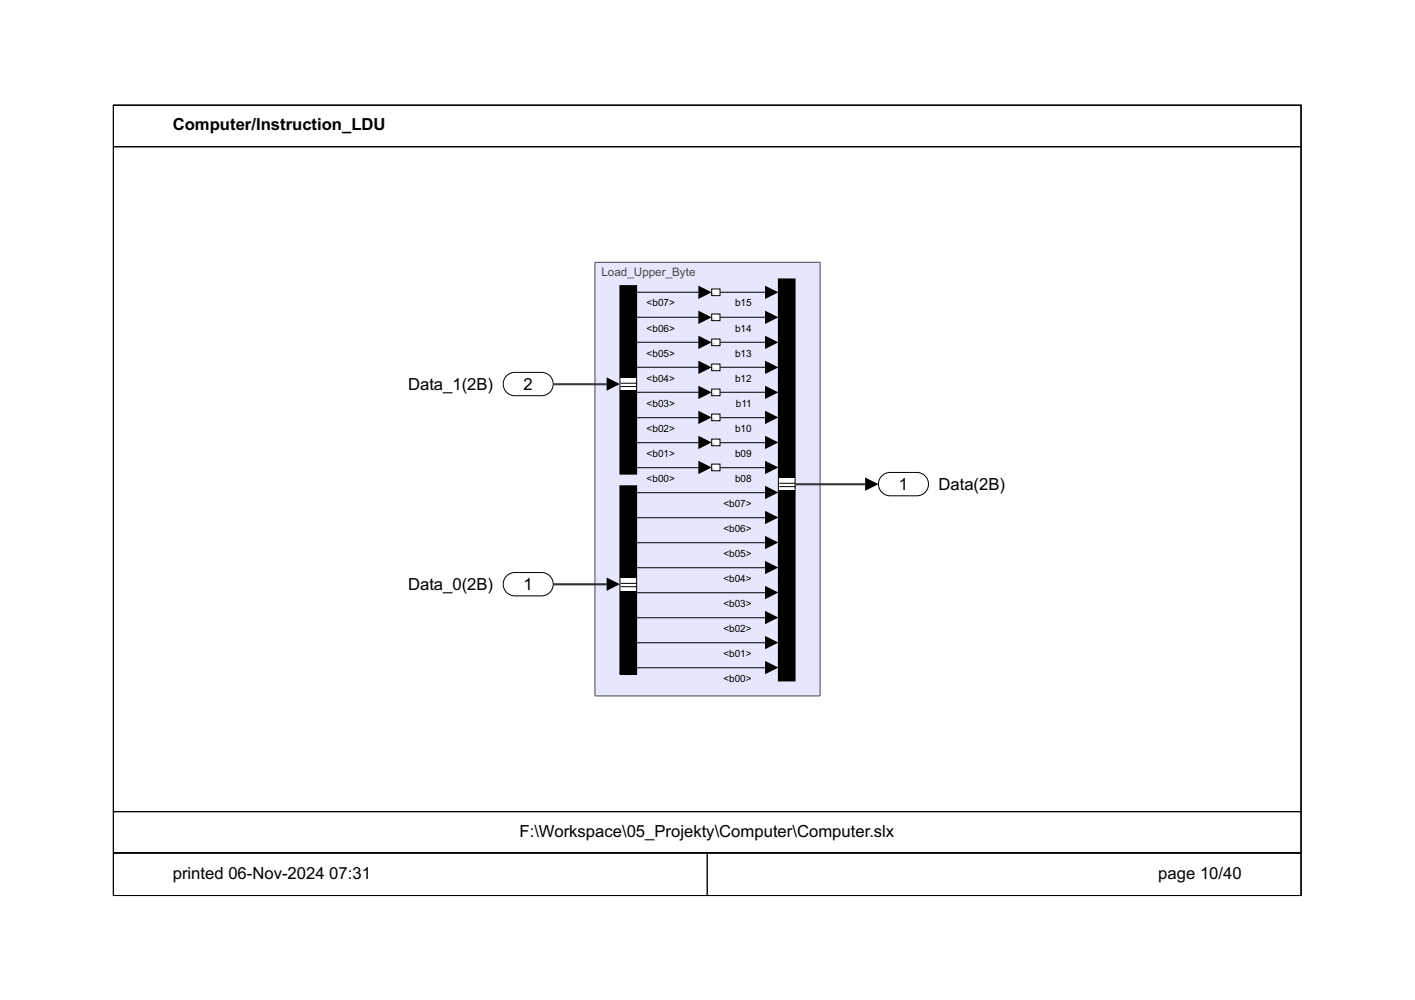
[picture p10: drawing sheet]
<svg xmlns="http://www.w3.org/2000/svg" width="297mm" height="210mm" viewBox="0 0 297 210" stroke-linecap="round" stroke-linejoin="round" font-family="sans-serif">
<defs><g id="words">
<g font-size="3.5">
<text x="36.3" y="27.3">Computer/Instruction_LDU</text>
<text x="85.7" y="81.8">Data_1(2B)</text>
<text x="109.9" y="81.8">2</text>
<text x="188.7" y="102.8">1</text>
<text x="197" y="102.8">Data(2B)</text>
<text x="85.7" y="123.9">Data_0(2B)</text>
<text x="109.9" y="123.9">1</text>
<text x="109.1" y="175.6">F:\Workspace\05_Projekty\Computer\Computer.slx</text>
<text x="36.3" y="184.4">printed 06-Nov-2024</text>
<text x="69.1" y="184.4">07:31</text>
<text x="243.2" y="184.4">page 10/40</text>
</g>
<text font-size="2.5" fill="#45454c" x="126.3" y="57.8">Load_Upper_Byte</text>
<g font-size="2.1">
<text x="135.7" y="64.3">&lt;b07&gt;</text>
<text x="154.3" y="64.3">b15</text>
<text x="135.7" y="69.6">&lt;b06&gt;</text>
<text x="154.3" y="69.6">b14</text>
<text x="135.7" y="74.8">&lt;b05&gt;</text>
<text x="154.3" y="74.8">b13</text>
<text x="135.7" y="80.1">&lt;b04&gt;</text>
<text x="154.3" y="80.1">b12</text>
<text x="135.7" y="85.3">&lt;b03&gt;</text>
<text x="154.5" y="85.3">b11</text>
<text x="135.7" y="90.6">&lt;b02&gt;</text>
<text x="135.7" y="95.8">&lt;b01&gt;</text>
<text x="154.3" y="90.6">b10</text>
<text x="154.3" y="95.8">b09</text>
<text x="135.7" y="101.1">&lt;b00&gt;</text>
<text x="154.3" y="101.1">b08</text>
<text x="151.9" y="106.3">&lt;b07&gt;</text>
<text x="151.9" y="111.6">&lt;b06&gt;</text>
<text x="151.9" y="116.8">&lt;b05&gt;</text>
<text x="151.9" y="122.1">&lt;b04&gt;</text>
<text x="151.9" y="127.4">&lt;b03&gt;</text>
<text x="151.9" y="132.6">&lt;b02&gt;</text>
<text x="151.9" y="137.9">&lt;b01&gt;</text>
<text x="151.9" y="143.1">&lt;b00&gt;</text>
</g>
</g></defs>
<path d="M124.9 55.1h47.2v90.9h-47.2z" fill-rule="evenodd" fill="#e6e6ff" stroke="#45454c" stroke-width=".21"/>
<path d="M185.3 99.7l1-.5h.6h5.6a2.45 2.45 0 0 1 2.4 2.4 2.45 2.45 0 0 1-2.4 2.5h-5.6a2.45 2.45 0 0 1-2.4-1.7 2.45 2.45 0 0 1 .8-2.7z" fill="#fff"/>
<path d="M184.9 100.1a2.45 2.45 0 0 1 2-.9h5.6a2.45 2.45 0 0 1 2.4 2.4 2.45 2.45 0 0 1-2.4 2.5h-5.6a2.45 2.45 0 0 1-2.3-1.4 2.45 2.45 0 0 1 .3-2.6z" fill="none" stroke="#000" stroke-width=".21"/>
<path d="M163.4 58.6h3.5v84.3h-3.5z" fill="#fff"/>
<path d="M163.4 58.6h3.5v84.3h-3.5zM163.6 101.4h3.4M163.6 102.1h3.4" fill="none" stroke="#000" stroke-width=".21"/>
<g fill="#000">
<path d="M163.4 58.6h3.5v41.6h-3.5z" fill-rule="evenodd"/>
<path d="M163.4 103h3.5v39.9h-3.5z" fill-rule="evenodd"/>
</g>
<path d="M106.2 79.1a2.45 2.45 0 0 1 1.9-.9h5.6a2.45 2.45 0 0 1 2.4 2.4 2.45 2.45 0 0 1-2.4 2.5h-5.6a2.45 2.45 0 0 1-2.2-1.4 2.45 2.45 0 0 1 .3-2.6z" fill="#fff"/>
<path d="M106.2 79.1a2.45 2.45 0 0 1 1.9-.9h5.6a2.45 2.45 0 0 1 2.4 2.4 2.45 2.45 0 0 1-2.4 2.5h-5.6a2.45 2.45 0 0 1-2.2-1.4 2.45 2.45 0 0 1 .3-2.6z" fill="none" stroke="#000" stroke-width=".21"/>
<path d="M106.2 121.1a2.45 2.45 0 0 1 1.9-.9h5.6a2.45 2.45 0 0 1 2.4 2.4 2.45 2.45 0 0 1-2.4 2.5h-5.6a2.45 2.45 0 0 1-2.2-1.4 2.45 2.45 0 0 1 .3-2.6z" fill="#fff"/>
<path d="M106.2 121.1a2.45 2.45 0 0 1 1.9-.9h5.6a2.45 2.45 0 0 1 2.4 2.4 2.45 2.45 0 0 1-2.4 2.5h-5.6a2.45 2.45 0 0 1-2.2-1.4 2.45 2.45 0 0 1 .3-2.6z" fill="none" stroke="#000" stroke-width=".21"/>
<path d="M130.1 102h3.5v39.5h-3.5z" fill="#fff"/>
<path d="M130.1 102h3.5v39.5h-3.5zM130.3 122.5h3.4M130.3 123.2h3.4" fill="none" stroke="#000" stroke-width=".21"/>
<g fill="#000">
<path d="M130.1 102h3.5v19.2h-3.5z" fill-rule="evenodd"/>
<path d="M130.1 124h3.5v17.5h-3.5z" fill-rule="evenodd"/>
</g>
<g fill="#fff">
<path d="M149.4 60.7h1.7v1.4h-1.7z"/>
<circle cx="150.3" cy="61.3" r=".04"/>
</g>
<path d="M149.4 60.7h1.7v1.4h-1.7z" fill="none" stroke="#000" stroke-width=".21"/>
<path d="M149.7 61.6h.1l-.2 .3zM149.8 61.6h.1l-.1 .1 .1-.1z" fill="#000"/>
<g fill="#fff">
<path d="M149.4 65.9h1.7v1.4h-1.7z"/>
<circle cx="150.3" cy="66.6" r=".04"/>
</g>
<path d="M149.4 65.9h1.7v1.4h-1.7z" fill="none" stroke="#000" stroke-width=".21"/>
<path d="M149.7 66.9h.1l-.2 .2zM149.8 66.8h.1l-.1 .2 .1-.2z" fill="#000"/>
<g fill="#fff">
<path d="M149.4 76.4h1.7v1.4h-1.7z"/>
<circle cx="150.3" cy="77.1" r=".04"/>
</g>
<path d="M149.4 76.4h1.7v1.4h-1.7z" fill="none" stroke="#000" stroke-width=".21"/>
<path d="M149.7 77.4h.1l-.2 .2zM149.8 77.3h.1l-.1 .2 .1-.2z" fill="#000"/>
<g fill="#fff">
<path d="M149.4 81.7h1.7v1.4h-1.7z"/>
<circle cx="150.3" cy="82.3" r=".04"/>
</g>
<path d="M149.4 81.7h1.7v1.4h-1.7z" fill="none" stroke="#000" stroke-width=".21"/>
<path d="M149.7 82.6h.1l-.2 .3zM149.8 82.5l.1 .1-.1 .2 .1-.2z" fill="#000"/>
<g fill="#fff">
<path d="M149.4 86.9h1.7v1.4h-1.7z"/>
<circle cx="150.3" cy="87.6" r=".04"/>
</g>
<path d="M149.4 86.9h1.7v1.4h-1.7z" fill="none" stroke="#000" stroke-width=".21"/>
<path d="M149.7 87.9h.1l-.2 .2zM149.8 87.8h.1l-.1 .2 .1-.2z" fill="#000"/>
<g fill="#fff">
<path d="M149.4 92.2h1.7v1.4h-1.7z"/>
<circle cx="150.3" cy="92.8" r=".04"/>
</g>
<path d="M149.4 92.2h1.7v1.4h-1.7z" fill="none" stroke="#000" stroke-width=".21"/>
<path d="M149.6 93.2l.2-.1-.1 .3zM149.8 93.1h.1l-.1 .2 .1-.2z" fill="#000"/>
<g fill="#fff">
<path d="M149.4 71.2h1.7v1.4h-1.7z"/>
<circle cx="150.3" cy="71.8" r=".04"/>
</g>
<path d="M149.4 71.2h1.7v1.4h-1.7z" fill="none" stroke="#000" stroke-width=".21"/>
<path d="M149.7 72.1h.1l-.2 .3zM149.8 72l.1 .1-.1 .1 .1-.1z" fill="#000"/>
<g fill="#fff">
<path d="M149.4 97.4h1.7v1.4h-1.7z"/>
<circle cx="150.3" cy="98.1" r=".04"/>
</g>
<path d="M149.4 97.4h1.7v1.4h-1.7z" fill="none" stroke="#000" stroke-width=".21"/>
<path d="M149.6 98.5l.2-.1-.1 .2zM149.8 98.3h.1l-.1 .2 .1-.2z" fill="#000"/>
<path d="M130.1 60h3.5v39.5h-3.5z" fill="#fff"/>
<g fill="none" stroke="#000" stroke-width=".21">
<path d="M23.8 30.8h249.3v139.6h-249.3zM23.8 22.1h249.3v8.7h-249.3zM23.8 22.1h249.3v165.9h-249.3zM130.1 60h3.5v39.5h-3.5zM133.6 61.3h13M133.6 66.6h13M133.6 71.8h13M133.6 77.1h13M151.2 61.3h9.5M151.2 66.6h9.5M151.2 71.8h9.5M151.2 77.1h9.5"/>
<path d="M116.1 80.6h11.3M130.3 80.4h3.4M130.3 81.1h3.4M133.6 82.3h13M133.6 87.7h13M133.6 92.9h13M133.6 98.2h13M151.2 82.3h9.5M151.2 87.7h9.5M151.2 92.9h9.5M151.2 98.2h9.5M133.6 103.4h27.1"/>
<path d="M133.6 108.7h27.1M133.6 113.9h27.1M133.6 119.2h27.1M166.9 101.6h14.7M116.1 122.6h11.3M133.6 124.4h27.1M133.6 129.7h27.1M133.6 134.9h27.1M133.6 140.2h27.1M23.8 170.4h249.3v8.6h-249.3zM23.8 179h124.7v9h-124.7zM23.8 179h249.3v9h-249.3z"/>
<path d="M148.5 179h124.6v9h-124.6z"/>
</g>
<g fill="#000">
<path d="M130.1 60h3.5v19.2h-3.5z" fill-rule="evenodd"/>
<path d="M130.1 82h3.5v17.5h-3.5z" fill-rule="evenodd"/>
</g>
<g fill="#000">
<path d="M146.6 60l2.8 1.4-2.8 1.4zM146.6 65.2l2.8 1.4-2.8 1.4zM146.6 70.5l2.8 1.4-2.8 1.4zM146.6 75.7l2.8 1.4-2.8 1.4zM160.6 60l2.8 1.4-2.8 1.4zM160.6 65.2l2.8 1.4-2.8 1.4zM160.6 70.5l2.8 1.4-2.8 1.4zM160.6 75.7l2.8 1.4-2.8 1.4zM127.3 79.2l2.8 1.4-2.8 1.4zM146.6 81l2.8 1.4-2.8 1.4zM146.6 86.2l2.8 1.4-2.8 1.4zM146.6 91.5l2.8 1.4-2.8 1.4z"/>
<path d="M146.6 96.7l2.8 1.4-2.8 1.4zM160.6 81l2.8 1.4-2.8 1.4zM160.6 86.2l2.8 1.4-2.8 1.4zM160.6 91.5l2.8 1.4-2.8 1.4zM160.6 96.7l2.8 1.4-2.8 1.4zM160.6 102l2.8 1.4-2.8 1.4zM160.6 107.2l2.8 1.4-2.8 1.4zM160.6 112.5l2.8 1.4-2.8 1.4zM160.6 117.7l2.8 1.4-2.8 1.4zM181.6 100.2l2.8 1.4-2.8 1.4zM127.3 121.2l2.8 1.4-2.8 1.4zM160.6 123l2.8 1.4-2.8 1.4z"/>
<path d="M160.6 128.2l2.8 1.4-2.8 1.4zM160.6 133.5l2.8 1.4-2.8 1.4zM160.6 138.7l2.8 1.4-2.8 1.4z"/>
</g>
<path d="M116.1 80.6h11.3M166.9 101.6h14.7M116.1 122.6h11.3" fill="none" stroke="#000" stroke-width=".42"/>
<path d="M116.1 80.6h11.3M166.9 101.6h14.7M116.1 122.6h11.3" fill="none" stroke="#fff" stroke-width=".25"/>
<use href="#words"/>
</svg>
